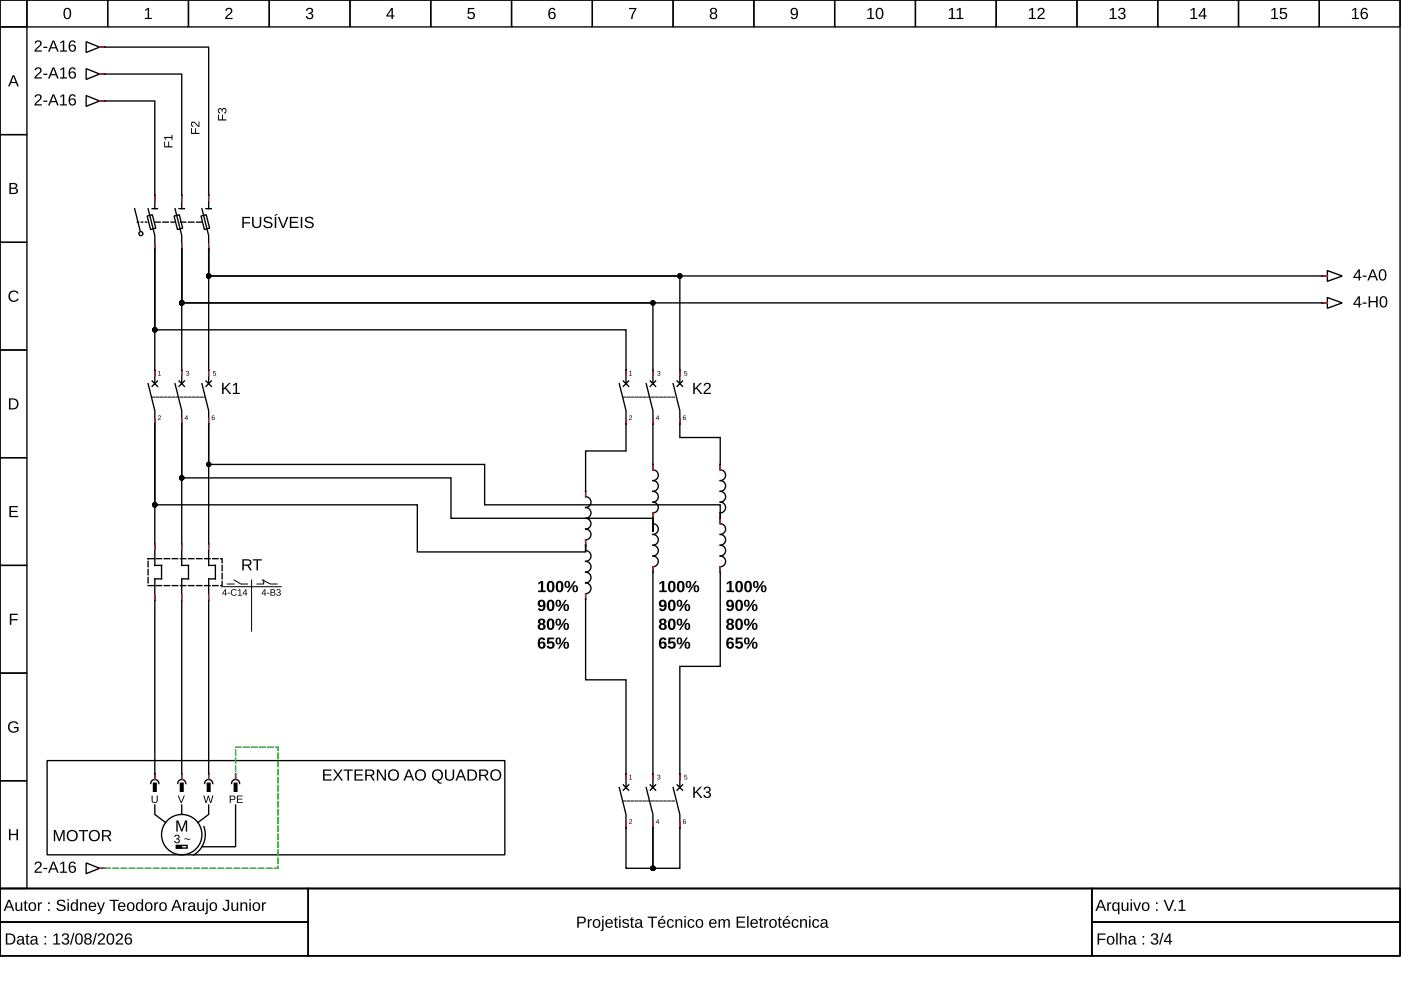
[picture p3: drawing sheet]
<svg xmlns="http://www.w3.org/2000/svg" width="297mm" height="210mm" viewBox="0 0 297 210" stroke-linecap="round" stroke-linejoin="round" font-family="sans-serif">
<g fill="none" stroke="#000" stroke-width=".29">
<path d="M0 0h296.8v188.4h-296.8zM0 0h5.7v5.7h-5.7zM5.7 0h17.1v5.7h-17.1zM22.8 0h17.2v5.7h-17.2zM40 0h17.1v5.7h-17.1zM57.1 0h17.1v5.7h-17.1zM74.2 0h17.1v5.7h-17.1zM91.3 0h17.2v5.7h-17.2zM108.5 0h17.1v5.7h-17.1zM125.6 0h17.1v5.7h-17.1zM142.7 0h17.1v5.7h-17.1zM159.8 0h17.2v5.7h-17.2z"/>
<path d="M177 0h17.1v5.7h-17.1zM194.1 0h17.1v5.7h-17.1zM211.2 0h17.1v5.7h-17.1zM228.3 0h17.2v5.7h-17.2zM245.5 0h17.1v5.7h-17.1zM262.6 0h17.1v5.7h-17.1zM279.7 0h17.1v5.7h-17.1zM0 5.7h5.7v22.8h-5.7zM18.3 14.6l2.8 1.1-2.8 1.1zM18.3 8.8l2.8 1.2-2.8 1.1zM21.1 15.7h.9M21.1 10h.9"/>
<path d="M22.3 15.7h16.2v28.5M22.3 10h21.9v34.2M0 28.5h5.7v22.9h-5.7zM18.3 20.3l2.8 1.1-2.8 1.1zM21.1 21.4h.9M22.3 21.4h10.5v22.8M0 51.4h5.7v22.8h-5.7zM28.5 44.2l1.2 4.8M31.2 45.8l1.1-.3 .7 2.9-1.1 .3zM31.4 44.2l1.4 5.7v2.9M32.3 44.2h1.1M32.8 52.8v28.5"/>
<path d="M32.8 52.8v17.1h99.9v11.4M36.9 45.8l1.1-.3 .7 2.9-1.1 .3zM37.1 44.2l1.4 5.7v2.9M38 44.2h1.1M38.5 52.8v28.5M38.5 52.8v11.4h241.8M38.5 52.8v11.4h99.9v17.1M42.6 45.8l1.1-.3 .7 2.9-1.1 .3zM42.8 44.2l1.4 5.7v2.9M43.7 44.2h1.1M44.2 52.8v28.5M44.2 52.8v5.7h236.1"/>
<path d="M44.2 52.8v5.7h99.9v22.8M280.6 58.5h.8M281.4 57.4l3.2 1.1-3.2 1.2zM0 74.2h5.7v22.8h-5.7zM280.6 64.2h.8M281.4 63.1l3.2 1.1-3.2 1.2zM0 97h5.7v22.9h-5.7zM31.4 81.3l1.4 5.8v2.8M32.3 80.8l1.1 1.1M32.8 89.9v25.4M32.8 89.9v17.1h55.7v10h35.7v-1.4M33.4 80.8l-1.1 1.1"/>
<path d="M37.1 81.3l1.4 5.8v2.8M38 80.8l1.1 1.1M38.5 89.9v25.4M38.5 89.9v11.4h57.1v8.6h42.8v2.8v-2.8M39.1 80.8l-1.1 1.1M42.8 81.3l1.4 5.8v2.8M43.7 80.8l1.1 1.1M44.2 89.9v25.4M44.2 89.9v8.6h58.6v8.5h49.9v2.9M44.8 80.8l-1.1 1.1M131.3 81.3l1.4 5.8v8.5h-8.5v9.7a1.14 1.14 0 0 1 1.1 1.2 1.14 1.14 0 0 1-1.1 1.1 1.14 1.14 0 0 1 1.1 1.1 1.14 1.14 0 0 1-1.1 1.2 1.14 1.14 0 0 1 1.1 1.1 1.14 1.14 0 0 1-1.1 1.2 1.14 1.14 0 0 1 1.1 1.1 1.14 1.14 0 0 1-1.1 1.2v2.2a1.14 1.14 0 0 1 1.1 1.2 1.14 1.14 0 0 1-1.1 1.1 1.14 1.14 0 0 1 1.1 1.2 1.14 1.14 0 0 1-1.1 1.1 1.14 1.14 0 0 1 1.1 1.1 1.14 1.14 0 0 1-1.1 1.2 1.14 1.14 0 0 1 1.1 1.1 1.14 1.14 0 0 1-1.1 1.2v18.2h8.5v22.9M132.2 80.8l1.1 1.1"/>
<path d="M133.3 80.8l-1.1 1.1M137 81.3l1.4 5.8v12.5a1.14 1.14 0 0 1 1.2 1.2 1.14 1.14 0 0 1-1.2 1.1 1.14 1.14 0 0 1 1.2 1.1 1.14 1.14 0 0 1-1.2 1.2 1.14 1.14 0 0 1 1.2 1.1 1.14 1.14 0 0 1-1.2 1.2 1.14 1.14 0 0 1 1.2 1.1 1.14 1.14 0 0 1-1.2 1.1v2.3a1.14 1.14 0 0 1 1.2 1.2 1.14 1.14 0 0 1-1.2 1.1 1.14 1.14 0 0 1 1.2 1.2 1.14 1.14 0 0 1-1.2 1.1 1.14 1.14 0 0 1 1.2 1.1 1.14 1.14 0 0 1-1.2 1.2 1.14 1.14 0 0 1 1.2 1.1 1.14 1.14 0 0 1-1.2 1.2v46.8M137.9 80.8l1.1 1.1M139 80.8l-1.1 1.1M142.7 81.3l1.4 5.8v5.7h8.6v6.8a1.14 1.14 0 0 1 1.1 1.2 1.14 1.14 0 0 1-1.1 1.1 1.14 1.14 0 0 1 1.1 1.1 1.14 1.14 0 0 1-1.1 1.2 1.14 1.14 0 0 1 1.1 1.1 1.14 1.14 0 0 1-1.1 1.2 1.14 1.14 0 0 1 1.1 1.1 1.14 1.14 0 0 1-1.1 1.1v2.3a1.14 1.14 0 0 1 1.1 1.2 1.14 1.14 0 0 1-1.1 1.1 1.14 1.14 0 0 1 1.1 1.2 1.14 1.14 0 0 1-1.1 1.1 1.14 1.14 0 0 1 1.1 1.1 1.14 1.14 0 0 1-1.1 1.2 1.14 1.14 0 0 1 1.1 1.1 1.14 1.14 0 0 1-1.1 1.2v21.1h-8.6v25.7M143.6 80.8l1.1 1.1M144.7 80.8l-1.1 1.1M0 119.9h5.7v22.8h-5.7zM32.8 115.6v4.3h1.5v2.8h-1.5v4.3M38.5 115.6v4.3h1.5v2.8h-1.5v4.3M44.2 115.6v4.3h1.5v2.8h-1.5v4.3M32.8 127.3v38"/>
<path d="M38.5 127.3v38M44.2 127.3v38M0 142.7h5.7v22.8h-5.7zM0 165.5h5.7v22.9h-5.7zM10 161.3h97v19.9h-97zM32.7 165.3a.86 .86 0 0 0-.7 .8M32.8 170.7v2l2.3 1.7M32.9 165.3a.86 .86 0 0 1 .8 .8M37.4 179.2h2.3v.6h-2.3zM38.4 165.3a.86 .86 0 0 0-.7 .8M38.5 170.7v2M38.6 165.3a.86 .86 0 0 1 .8 .8"/>
<path d="M43.2 175.3a5 5 0 0 1-2.2 6M44.2 165.3a.86 .86 0 0 0-.8 .8M44.2 170.7v2l-2.2 1.7M44.3 165.3a.86 .86 0 0 1 .8 .8M49.9 165.3a.86 .86 0 0 0-.8 .8M49.9 170.7v8.8h-7.1M49.9 164.1v1.2M50.1 165.3a.86 .86 0 0 1 .7 .8M131.3 167l1.4 5.7v11.4h5.7v-8.6M132.2 166.4l1.1 1.1M133.3 166.4l-1.1 1.1M137 167l1.4 5.7v2.8"/>
<path d="M137.9 166.4l1.1 1.1M139 166.4l-1.1 1.1M142.7 167l1.4 5.7v11.4h-5.7v-8.6M143.6 166.4l1.1 1.1M144.7 166.4l-1.1 1.1M0 188.4h296.8v14.3h-296.8zM0 188.4h65.4v7.1h-65.4zM0 195.5h65.4v7.2h-65.4zM18.3 183l2.8 1.1-2.8 1.1zM21.1 184.1h.9M65.4 188.4h166.1v14.3h-166.1zM231.5 188.4h65.3v7.1h-65.3z"/>
<path d="M231.5 195.5h65.3v7.2h-65.3z"/>
<circle cx="29.9" cy="49.5" r=".43"/>
<circle cx="38.5" cy="177" r="4.3"/>
</g>
<g fill="#000">
<path d="M30.8 2.1l.5-.4h.3v2.1h.6v.2h-1.5v-.2h.6v-1.8l-.5 .4zM48 1.8a.76 .76 0 0 1 1.2 .2 .76 .76 0 0 1-.5 1.1l-.6 .7h1.2v.2h-1.6l.1-.4 .5-.5a.7 .7 0 0 0 .4-1.2l-.5 .1-.1 .3h-.3zM65.1 1.8a.69 .69 0 0 1 1-.1 .69 .69 0 0 1 0 1.1h-.2a.67 .67 0 0 1 .5 .9 .67 .67 0 0 1-1 .4l-.5-.5-.1-.2h.3a.48 .48 0 0 0 .7 .4 .48 .48 0 0 0 .2-.7l-.6-.1v-.3a.46 .46 0 0 0 .6-.2 .46 .46 0 0 0-.3-.6 .46 .46 0 0 0-.5 .4h-.3zM99.2 1.7h1.4v.2h-1.1v.8a.81 .81 0 0 1 1 .2 .81 .81 0 0 1-.1 1.1 .81 .81 0 0 1-1.1-.1l-.2-.4h.3a.53 .53 0 0 0 .8 .2 .53 .53 0 0 0 0-.8 .53 .53 0 0 0-.8 .1h-.3zM133.4 1.7h1.5l-.6 1.5-.2 .8h-.3l.1-.6 .7-1.5h-1.2zM2.1 61.9a1.18 1.18 0 0 1 1.8 .3l-.3 .1a.87 .87 0 0 0-1.3-.1 .87 .87 0 0 0 .1 1.3 .87 .87 0 0 0 1.3-.2l.3 .1a1.21 1.21 0 0 1-1.8 .4 1.21 1.21 0 0 1-.1-1.9zM33.5 78.8l.4-.1v.8l.2 .1h-.6l.3-.1v-.7l-.3 .1zM39.6 78.7a.28 .28 0 0 1 .4 0 .28 .28 0 0 1-.1 .4 .26 .26 0 0 1 .2 .4 .26 .26 0 0 1-.3 .2l-.4-.3 .4 .2a.18 .18 0 0 0 .2-.2 .18 .18 0 0 0-.3-.2v-.1a.19 .19 0 0 0 .3-.1 .19 .19 0 0 0-.2-.3 .19 .19 0 0 0-.2 .2h-.1zM45.2 78.7h.6l-.5 .1v.3a.34 .34 0 0 1 .5 .1 .34 .34 0 0 1-.2 .5 .34 .34 0 0 1-.4-.3l.3 .2a.26 .26 0 0 0 .1-.5 .26 .26 0 0 0-.4 .1zM133.4 78.8l.4-.1v.8l.2 .1h-.6l.3-.1v-.7l-.3 .1zM139.5 78.7a.28 .28 0 0 1 .4 0 .28 .28 0 0 1-.1 .4 .26 .26 0 0 1 .2 .4 .26 .26 0 0 1-.3 .2l-.4-.3 .4 .2a.18 .18 0 0 0 .2-.2 .18 .18 0 0 0-.3-.2v-.1a.19 .19 0 0 0 .3-.1 .19 .19 0 0 0-.2-.3 .19 .19 0 0 0-.2 .2h-.1zM145.1 78.7h.6l-.5 .1v.3a.34 .34 0 0 1 .5 .1 .34 .34 0 0 1-.2 .5 .34 .34 0 0 1-.4-.3l.3 .2a.26 .26 0 0 0 .1-.5 .26 .26 0 0 0-.4 .1z"/>
<path d="M33.6 88.1a.33 .33 0 0 1 .5 .2 .33 .33 0 0 1-.3 .4l-.2 .3 .5 .1h-.6l.4-.6a.19 .19 0 0 0 0-.3 .19 .19 0 0 0-.3 .1h-.1zM133.5 88.1a.33 .33 0 0 1 .5 .2 .33 .33 0 0 1-.3 .4l-.2 .3 .5 .1h-.6l.4-.6a.19 .19 0 0 0 0-.3 .19 .19 0 0 0-.3 .1h-.1zM2 107.3h1.8v.3h-1.5v.7h1.4v.3h-1.4v.8h1.5v.2h-1.8zM2.1 130.1h1.7v.3h-1.4v.9h1.3v.2h-1.3v1h-.3zM2 153.2a1.23 1.23 0 0 1 1.9 .3l-.3 .1a.9 .9 0 0 0-1.3-.2 .9 .9 0 0 0-.2 1.2 1 1 0 0 0 1.5 .2v-.4h-.7v-.3h1v.8a1.29 1.29 0 0 1-1.8 .2 1.29 1.29 0 0 1-.1-1.9zM1.9 175.8h.3v1h1.3v-1h.3v2.3h-.3v-1h-1.3v1h-.3zM32.1 168.7h.3v1a.44 .44 0 0 0 .4 .4 .44 .44 0 0 0 .4-.5v-.9h.2v1a.65 .65 0 0 1-.6 .6 .65 .65 0 0 1-.7-.6zM37.7 168.7h.2l.5 1.4 .6-1.4h.2l-.7 1.5h-.2zM37.4 174h.4l.7 2 .8-2h.4v2.3h-.3v-2.1l-.8 2.1h-.2l-.7-2.1v2.1h-.3zM43.1 168.7h.2l.4 1.4 .4-1.4h.2l.4 1.4 .3-1.4h.2l-.4 1.5h-.3l-.3-1.3-.4 1.3h-.2zM133.5 173.8a.33 .33 0 0 1 .5 .1 .33 .33 0 0 1-.3 .5l-.2 .2 .5 .1h-.6l.4-.6a.19 .19 0 0 0 0-.3 .19 .19 0 0 0-.3 .2l-.1-.1zM133.4 164.4l.4-.1v.9l.2 .1h-.6l.3-.1v-.8l-.3 .2z"/>
<path d="M139.5 164.3a.28 .28 0 0 1 .4 0 .28 .28 0 0 1-.1 .5 .26 .26 0 0 1 .2 .3 .26 .26 0 0 1-.3 .2l-.4-.3 .4 .2a.18 .18 0 0 0 .2-.2 .18 .18 0 0 0-.3-.2v-.1a.19 .19 0 0 0 .3-.1 .19 .19 0 0 0-.2-.2 .19 .19 0 0 0-.2 .1h-.1zM145.1 164.3h.6l-.5 .1v.3a.34 .34 0 0 1 .5 .2 .34 .34 0 0 1-.2 .4 .34 .34 0 0 1-.4-.2l.3 .1a.26 .26 0 0 0 .1-.4 .26 .26 0 0 0-.4 0z"/>
<path d="M2.7 16h.3l1 2.3h-.3l-.3-.7h-1.1l-.2 .7h-.4zM2.9 16.2l-.5 1.2h.9z"/>
<path d="M7.6 14.4a.76 .76 0 0 1 1.2 .2 .76 .76 0 0 1-.5 1.1l-.7 .7h1.3v.3h-1.6l.1-.4 .5-.6a.7 .7 0 0 0 .4-1.2l-.5 .1-.2 .3h-.3zM9.2 15.6h.8v.3h-.8zM11.1 14.3h.4l1 2.4h-.4l-.2-.7h-1.1l-.3 .7h-.3zM11.3 14.5l-.4 1.2h.9zM12.8 14.7l.5-.4h.3v2.1h.6v.3h-1.5v-.3h.6v-1.8l-.5 .4zM14.9 14.4a.74 .74 0 0 1 1.2 .3l-.3 .1a.49 .49 0 0 0-.7-.2 .49 .49 0 0 0-.2 .6l-.1 .2a.77 .77 0 0 1 1.2 .1 .77 .77 0 0 1-.1 1.1 .77 .77 0 0 1-1.2-.2l-.1-.5v-.7zM14.8 15.9a.5 .5 0 0 0 1 0 .5 .5 0 0 0-1 0z"/>
<path d="M7.6 8.7a.76 .76 0 0 1 1.2 .2 .76 .76 0 0 1-.5 1.1l-.7 .7h1.3v.2h-1.6l.1-.3 .5-.6a.7 .7 0 0 0 .4-1.2l-.5 .1-.2 .3h-.3zM9.2 9.9h.8v.3h-.8zM11.1 8.6h.4l1 2.3h-.4l-.2-.6h-1.1l-.3 .6h-.3zM11.3 8.8l-.4 1.2h.9zM12.8 9l.5-.4h.3v2.1h.6v.2h-1.5v-.2h.6v-1.8l-.5 .4zM14.9 8.7a.74 .74 0 0 1 1.2 .3l-.3 .1a.49 .49 0 0 0-.7-.2 .49 .49 0 0 0-.2 .6l-.1 .2a.77 .77 0 0 1 1.2 .1 .77 .77 0 0 1-.1 1.1 .77 .77 0 0 1-1.2-.2l-.1-.5v-.8zM14.8 10.2a.5 .5 0 0 0 1 0 .5 .5 0 0 0-1 0z"/>
<path d="M13.8 1.8a.88 .88 0 0 1 1 .1 .88 .88 0 0 1 .3 1 .88 .88 0 0 1-.8 1.2 .88 .88 0 0 1-.8-1.2v-.7zM14 2a1.59 1.59 0 0 0 .1 1.8h.2a1.09 1.09 0 0 0 .4-1.5l-.3-.4z"/>
<path d="M83 1.7h.3v1.6h.3v.2h-.3v.5h-.3v-.5h-1.1v-.2zM83 2l-.8 1.3h.8z"/>
<path d="M116.6 1.8a.74 .74 0 0 1 1.2 .3l-.3 .1a.49 .49 0 0 0-.7-.3 .49 .49 0 0 0-.2 .6l-.1 .3a.77 .77 0 0 1 1.2 0 .77 .77 0 0 1-.1 1.2 .77 .77 0 0 1-1.1-.2l-.2-.5v-.8zM116.5 3.3a.5 .5 0 0 0 1 0 .5 .5 0 0 0-1 0z"/>
<path d="M150.7 1.8a.7 .7 0 0 1 1-.1 .7 .7 0 0 1 .1 1l-.2 .1a.69 .69 0 0 1 .4 .9 .69 .69 0 0 1-1 .4 .64 .64 0 0 1-.5-.6 .64 .64 0 0 1 .4-.7l-.3-.4zM150.8 2.3a.45 .45 0 0 0 .9 0 .45 .45 0 0 0-.9 0zM150.8 3.4a.5 .5 0 0 0 1 0 .5 .5 0 0 0-1 0z"/>
<path d="M167.8 1.9a.86 .86 0 0 1 1.1-.1 .86 .86 0 0 1 .3 1 .9 .9 0 0 1-.3 1.1 .9 .9 0 0 1-1.1 0l-.1-.3 .2-.1a.5 .5 0 0 0 .7 .3 .5 .5 0 0 0 .3-.6v-.3a.76 .76 0 0 1-1.2 .1 .76 .76 0 0 1 .1-1.1zM168 2a.54 .54 0 0 0 .1 .9 .54 .54 0 0 0 .8-.3 .54 .54 0 0 0-.5-.7z"/>
<path d="M184 2.1l.5-.4h.3v2.1h.6v.2h-1.5v-.2h.6v-1.8l-.5 .4zM186 1.8a.88 .88 0 0 1 1 .1 .88 .88 0 0 1 .3 1 .88 .88 0 0 1-.8 1.2 .88 .88 0 0 1-.8-1.2v-.7zM186.2 2a1.59 1.59 0 0 0 .1 1.8h.2a1.09 1.09 0 0 0 .4-1.5l-.3-.4z"/>
<path d="M201.2 2.1l.6-.4h.2v2.1h.6v.2h-1.5v-.2h.6v-1.8l-.5 .4zM202.9 2.1l.5-.4h.3v2.1h.6v.2h-1.5v-.2h.6v-1.8l-.5 .4z"/>
<path d="M218.2 2.1l.6-.4h.2v2.1h.6v.2h-1.5v-.2h.6v-1.8l-.5 .4zM220.2 1.8a.76 .76 0 0 1 1.2 .2 .76 .76 0 0 1-.4 1.1l-.7 .7h1.2v.2h-1.6l.1-.4 .6-.5a.7 .7 0 0 0 .3-1.2l-.5 .1-.1 .3h-.3z"/>
<path d="M235.3 2.1l.6-.4h.3v2.1h.5v.2h-1.4v-.2h.6v-1.8l-.6 .4zM237.3 1.8a.69 .69 0 0 1 1-.1 .69 .69 0 0 1 0 1.1h-.2a.67 .67 0 0 1 .5 .9 .67 .67 0 0 1-1 .4l-.5-.5-.1-.2h.3a.48 .48 0 0 0 .7 .4 .48 .48 0 0 0 .2-.7l-.6-.1v-.3a.46 .46 0 0 0 .7-.2 .46 .46 0 0 0-.4-.6 .46 .46 0 0 0-.5 .4h-.3z"/>
<path d="M252.5 2.1l.5-.4h.3v2.1h.6v.2h-1.5v-.2h.6v-1.8l-.5 .4zM255.2 1.7h.3v1.6h.3v.2h-.3v.5h-.3v-.5h-1.1v-.2zM255.2 2l-.8 1.3h.8z"/>
<path d="M269.6 2.1l.5-.4h.3v2.1h.6v.2h-1.5v-.2h.6v-1.8l-.5 .4zM271.4 1.7h1.4v.2h-1.1v.8a.81 .81 0 0 1 1.1 .2 .81 .81 0 0 1-.2 1.1 .81 .81 0 0 1-1.1-.1l-.2-.4h.3a.53 .53 0 0 0 .8 .2 .53 .53 0 0 0 .1-.8 .53 .53 0 0 0-.8 .1h-.3z"/>
<path d="M286.7 2.1l.6-.4h.2v2.1h.6v.2h-1.5v-.2h.6v-1.8l-.5 .4zM288.8 1.8a.74 .74 0 0 1 1.2 .3l-.3 .1a.49 .49 0 0 0-.6-.3 .49 .49 0 0 0-.3 .6v.3a.77 .77 0 0 1 1.1 0 .77 .77 0 0 1-.1 1.2 .77 .77 0 0 1-1.1-.2l-.2-.5v-.8zM288.7 3.3a.5 .5 0 0 0 1 0 .5 .5 0 0 0-1 0z"/>
<path d="M7.6 20.1a.76 .76 0 0 1 1.2 .2 .76 .76 0 0 1-.5 1.1l-.7 .7h1.3v.3h-1.6l.1-.4 .5-.6a.7 .7 0 0 0 .4-1.2l-.5 .1-.2 .3h-.3zM9.2 21.3h.8v.3h-.8zM11.1 20h.4l1 2.4h-.4l-.2-.7h-1.1l-.3 .7h-.3zM11.3 20.3l-.4 1.1h.9zM12.8 20.4l.5-.4h.3v2.1h.6v.3h-1.5v-.3h.6v-1.8l-.5 .4zM14.9 20.1a.74 .74 0 0 1 1.2 .4h-.3a.49 .49 0 0 0-.7-.2 .49 .49 0 0 0-.2 .6l-.1 .3a.77 .77 0 0 1 1.2 0 .77 .77 0 0 1-.1 1.1 .77 .77 0 0 1-1.2-.2l-.1-.5v-.7zM14.8 21.6a.5 .5 0 0 0 1 0 .5 .5 0 0 0-1 0z"/>
<path d="M34.8 30h.2v1h.7v-1h.2v1h.7v.3h-1.8zM34.8 29h1.6v-.4h.2v1.1h-.2v-.4h-1.4l.3 .4h-.2z"/>
<path d="M40.5 27.1h.2v1.1h.7v-1h.2v1h.7v.2h-1.8zM40.6 25.9a.94 .94 0 0 1 1.3 .6l.2 .2v-1h.2v1.2l-.3-.1-.5-.4a.38 .38 0 0 0-.5-.4 .38 .38 0 0 0-.2 .6l.2 .3-.5-.4z"/>
<path d="M46.2 24.3h.2v1h.7v-1h.2v1h.7v.2h-1.8zM46.3 23.1l.5-.2 .3 .4a.52 .52 0 0 1 .7-.3 .52 .52 0 0 1 .2 .8l-.5 .3v-.2a.36 .36 0 0 0 .3-.5 .36 .36 0 0 0-.5-.2l-.1 .5h-.2a.34 .34 0 0 0-.2-.5 .34 .34 0 0 0-.4 .2 .34 .34 0 0 0 .3 .4v.3l-.5-.4z"/>
<path d="M2 38.8a1.53 1.53 0 0 1 1.6 .3l.1 .5-.5 .3a.64 .64 0 0 1 .6 .8 .64 .64 0 0 1-.8 .4h-1zM2.3 39v.8h.8l.2-.2-.1-.5zM2.3 40v.9l1.1-.1a.42 .42 0 0 0-.2-.7z"/>
<path d="M51.4 46h1.6v.2h-1.3v.9h1.3v.3h-1.3v.9h-.3zM53.4 46h.4v1.5a.65 .65 0 0 0 .6 .6 .65 .65 0 0 0 .7-.7v-1.4h.3v1.5a.98 .98 0 0 1-1 .9 .98 .98 0 0 1-1-.9zM56 46.2a1.07 1.07 0 0 1 1.7 .3h-.3a.58 .58 0 0 0-.6-.3 .58 .58 0 0 0-.5 .5l.6 .3a.72 .72 0 0 1 .9 .7 .72 .72 0 0 1-1 .7 .87 .87 0 0 1-1-.6l.3-.1a.71 .71 0 0 0 .7 .4 .71 .71 0 0 0 .7-.5l-.6-.3a.76 .76 0 0 1-.8-.3 .76 .76 0 0 1-.1-.8zM58.3 46h.3v2.3h-.3zM58.5 45.4h.4l-.7 .4zM58.9 46h.3l.8 2.1 .8-2.1h.4l-1 2.3h-.3zM61.5 46h1.7v.2h-1.4v.8h1.3v.3h-1.3v.8h1.5v.2h-1.8zM63.8 46h.3v2.3h-.3zM64.8 46.2a1.07 1.07 0 0 1 1.7 .3h-.3a.58 .58 0 0 0-.7-.3 .58 .58 0 0 0-.5 .5l.6 .3a.72 .72 0 0 1 .9 .7 .72 .72 0 0 1-.9 .7 .87 .87 0 0 1-1-.6l.3-.1a.71 .71 0 0 0 .7 .4 .71 .71 0 0 0 .6-.5l-.6-.3a.76 .76 0 0 1-.7-.3 .76 .76 0 0 1-.1-.8z"/>
<path d="M288 57.1h.3v1.6h.4v.2h-.4v.6h-.3v-.6h-1.1v-.2zM288 57.5l-.8 1.2h.8zM288.9 58.4h.8v.3h-.8zM290.9 57.1h.3l1 2.4h-.4l-.2-.7h-1.1l-.3 .7h-.3zM291 57.4l-.4 1.1h.9zM292.7 57.2a.88 .88 0 0 1 1 .1 .88 .88 0 0 1 .2 1 .88 .88 0 0 1-.8 1.2 .88 .88 0 0 1-.8-1.2l.1-.7zM292.8 57.4a1.59 1.59 0 0 0 .2 1.8l.1 .1a1.09 1.09 0 0 0 .5-1.6l-.3-.4z"/>
<path d="M288 62.8h.3v1.6h.4v.2h-.4v.6h-.3v-.6h-1.1v-.2zM288 63.2l-.8 1.2h.8zM288.9 64.1h.8v.3h-.8zM290.2 62.8h.3v1h1.3v-1h.3v2.4h-.3v-1.1h-1.3v1.1h-.3zM292.9 62.9a.88 .88 0 0 1 1 .1 .88 .88 0 0 1 .2 1 .88 .88 0 0 1-.8 1.2 .88 .88 0 0 1-.8-1.2l.1-.7zM293 63.1a1.59 1.59 0 0 0 .2 1.8l.1 .1a1.09 1.09 0 0 0 .5-1.6l-.3-.3z"/>
<path d="M1.9 84.5h.8a1.18 1.18 0 0 1 1.2 1.1 1.18 1.18 0 0 1-1.1 1.2h-.9zM2.2 84.7v1.9h.5a.97 .97 0 0 0 .9-1.3 .97 .97 0 0 0-1.4-.6z"/>
<path d="M39.6 88.1h.1v.6h.2l-.2 .4-.1-.3h-.5zM39.6 88.2l-.3 .5h.3z"/>
<path d="M45 88.2l.2-.1 .3 .2-.4-.1-.1 .4a.34 .34 0 0 1 .5 0 .34 .34 0 0 1-.2 .5 .34 .34 0 0 1-.4-.3zM45 88.7a.21 .21 0 0 0 .4 0 .21 .21 0 0 0-.4 0z"/>
<path d="M47.1 81.2h.3v1.2l1.1-1.2h.4l-1 1 1.2 1.3h-.4l-1-1.1-.3 .2v.9h-.3zM49.4 81.6l.6-.4h.3v2.1h.5v.2h-1.4v-.2h.6v-1.8l-.6 .4z"/>
<path d="M139.5 88.1h.1v.6h.2l-.2 .4-.1-.3h-.5zM139.5 88.2l-.3 .5h.3z"/>
<path d="M144.9 88.2l.2-.1 .3 .2-.4-.1-.1 .4a.34 .34 0 0 1 .5 0 .34 .34 0 0 1-.2 .5 .34 .34 0 0 1-.4-.3zM144.9 88.7a.21 .21 0 0 0 .4 0 .21 .21 0 0 0-.4 0z"/>
<path d="M147 81.2h.3v1.2l1.1-1.2h.4l-1 1 1.2 1.3h-.4l-1-1.1-.3 .2v.9h-.3zM149.4 81.3a.76 .76 0 0 1 1.2 .2 .76 .76 0 0 1-.4 1.1l-.7 .7h1.2v.2h-1.5l.1-.4 .5-.5a.7 .7 0 0 0 .3-1.2l-.5 .1-.1 .3h-.3z"/>
<path d="M47.7 124.9h.2v.9h.2v.2h-.2v.3h-.1v-.3h-.7zM47.8 125.1l-.5 .7h.5zM48.3 125.7h.4v.1h-.4zM49.1 125.1l.7-.2 .4 .3-.2 .1a.5 .5 0 0 0-.7 0 .5 .5 0 0 0 0 .7 .5 .5 0 0 0 .8-.1l.1 .1a.7 .7 0 0 1-1.1 .2 .7 .7 0 0 1 0-1.1zM50.5 125.1l.5-.2v1.2h.3v.2h-.9v-.2h.4v-1l-.3 .2zM52.1 124.9h.1v.9h.2v.2h-.2v.3h-.1v-.3h-.7zM52.1 125.1l-.5 .7h.5z"/>
<path d="M51.4 118.6h1.1a.68 .68 0 0 1 .8 .5 .68 .68 0 0 1-.6 .8l.7 1h-.4l-.6-.9h-.7v.9h-.3zM51.7 118.8v.9h.8a.44 .44 0 0 0 .5-.4 .44 .44 0 0 0-.6-.5zM53.6 118.6h1.9v.2h-.8v2.1h-.3v-2.1h-.8z"/>
<path d="M56.1 124.9h.2v.9h.2v.2h-.2v.3h-.2v-.3h-.6zM56.1 125.1l-.5 .7h.5zM56.6 125.7h.5v.1h-.5zM57.3 124.9l1 .2v.3l-.2 .2 .3 .2-.1 .4-1 .1zM57.5 125.1v.4l.6-.1v-.3zM57.5 125.7v.4l.7-.1-.1-.3zM58.7 125a.4 .4 0 0 1 .7 0 .4 .4 0 0 1-.2 .6 .37 .37 0 0 1 .3 .4 .37 .37 0 0 1-.4 .3l-.5-.2v-.2h.2a.28 .28 0 0 0 .3 .3 .28 .28 0 0 0 .2-.5h-.4v-.2a.27 .27 0 0 0 .4-.1 .27 .27 0 0 0-.2-.4 .27 .27 0 0 0-.3 .3h-.2z"/>
<path d="M114.1 123.6l.6-.4h.5v2h.5v.3h-1.6v-.3h.6v-1.6l-.6 .3zM116.2 123.4a.87 .87 0 0 1 1.1-.1 .87 .87 0 0 1 .3 1.1 .88 .88 0 0 1-.9 1.2 .88 .88 0 0 1-.8-1.2zM116.5 123.6l-.1 .6a.72 .72 0 0 0 .5 1l.2-.6a.72 .72 0 0 0-.5-1.1zM118.1 123.4a.87 .87 0 0 1 1.1-.1 .87 .87 0 0 1 .3 1.1 .88 .88 0 0 1-.9 1.2 .88 .88 0 0 1-.8-1.2zM118.4 123.6l-.1 .6a.72 .72 0 0 0 .5 1l.2-.6a.72 .72 0 0 0-.5-1.1zM121.5 124.3a.69 .69 0 0 1 1.1 .5 .69 .69 0 0 1-1 .7l-.2-.5zM121.7 123.2h.4l-1.6 2.3h-.3zM119.8 123.3a.69 .69 0 0 1 1.1 .6 .69 .69 0 0 1-1 .7l-.2-.5zM121.9 124.4a.53 .53 0 0 0-.2 .5 .53 .53 0 0 0 .4 .4 .53 .53 0 0 0 .1-.5 .53 .53 0 0 0-.3-.4zM120.2 123.5a.53 .53 0 0 0-.2 .5 .53 .53 0 0 0 .4 .4 .53 .53 0 0 0 .2-.6 .53 .53 0 0 0-.4-.3z"/>
<path d="M114.2 127.4a.9 .9 0 0 1 1.1-.1 .9 .9 0 0 1 .4 1 .9 .9 0 0 1-.4 1.2 .9 .9 0 0 1-1.2-.3l-.1-.2h.5l.1 .2h.4l.2-.7a.74 .74 0 0 1-1.1 0 .74 .74 0 0 1 .1-1.1zM114.4 127.9a.4 .4 0 0 0 .8 0 .4 .4 0 0 0-.8 0zM116.2 127.4a.87 .87 0 0 1 1.1-.1 .87 .87 0 0 1 .3 1.1 .88 .88 0 0 1-.9 1.2 .88 .88 0 0 1-.8-1.2zM116.5 127.6l-.1 .6a.72 .72 0 0 0 .5 1l.2-.6a.72 .72 0 0 0-.5-1.1zM119.6 128.3a.69 .69 0 0 1 1.1 .5 .69 .69 0 0 1-1 .7l-.2-.5zM119.8 127.2h.4l-1.6 2.3h-.3zM117.9 127.3a.69 .69 0 0 1 1.1 .6 .69 .69 0 0 1-1 .7l-.2-.5zM119.9 128.4a.53 .53 0 0 0-.1 .5 .53 .53 0 0 0 .4 .4 .53 .53 0 0 0 .1-.5 .53 .53 0 0 0-.4-.4zM118.3 127.4a.53 .53 0 0 0-.2 .6 .53 .53 0 0 0 .4 .4 .53 .53 0 0 0 .2-.6 .53 .53 0 0 0-.4-.4z"/>
<path d="M114.4 135.3a.74 .74 0 0 1 1.2 .4h-.4l-.1-.1a.51 .51 0 0 0-.6 .1 .51 .51 0 0 0 0 .6 .77 .77 0 0 1 1 .1 .77 .77 0 0 1 0 1.1 .77 .77 0 0 1-1.1-.1 1.66 1.66 0 0 1 0-2.1zM114.4 136.8a.4 .4 0 0 0 .8 0 .4 .4 0 0 0-.8 0zM116 135.2h1.5v.3h-1l-.1 .6a.8 .8 0 0 1 1.2 .7 .8 .8 0 0 1-1.1 .8l-.5-.3-.1-.4h.5a.4 .4 0 0 0 .5 .2 .4 .4 0 0 0 .1-.6 .4 .4 0 0 0-.6 0h-.4zM119.6 136.2a.69 .69 0 0 1 1.1 .6 .69 .69 0 0 1-1 .7l-.2-.5zM119.8 135.2h.4l-1.6 2.3h-.3zM117.9 135.3a.69 .69 0 0 1 1.1 .6 .69 .69 0 0 1-1 .7l-.2-.5zM119.9 136.3a.53 .53 0 0 0-.1 .6 .53 .53 0 0 0 .4 .4 .53 .53 0 0 0 .1-.6 .53 .53 0 0 0-.4-.4zM118.3 135.4a.53 .53 0 0 0-.2 .6 .53 .53 0 0 0 .4 .4 .53 .53 0 0 0 .2-.6 .53 .53 0 0 0-.4-.4z"/>
<path d="M114.3 131.3a.76 .76 0 0 1 .9-.1 .76 .76 0 0 1 .3 .9l-.3 .2a.7 .7 0 0 1 .4 1 .7 .7 0 0 1-1 .3 .64 .64 0 0 1-.6-.6 .64 .64 0 0 1 .5-.7l-.4-.3zM114.5 131.8a.33 .33 0 0 0 .6 0 .33 .33 0 0 0-.6 0zM114.4 132.9a.4 .4 0 0 0 .8 0 .4 .4 0 0 0-.8 0zM116.2 131.4a.87 .87 0 0 1 1.1-.1 .87 .87 0 0 1 .3 1.1 .88 .88 0 0 1-.9 1.2 .88 .88 0 0 1-.8-1.2zM116.5 131.6l-.1 .6a.72 .72 0 0 0 .5 1l.2-.6a.72 .72 0 0 0-.5-1.1zM119.6 132.3a.69 .69 0 0 1 1.1 .5 .69 .69 0 0 1-1 .7l-.2-.5zM119.8 131.2h.4l-1.6 2.3h-.3zM117.9 131.3a.69 .69 0 0 1 1.1 .6 .69 .69 0 0 1-1 .7l-.2-.5zM119.9 132.4a.53 .53 0 0 0-.1 .5 .53 .53 0 0 0 .4 .4 .53 .53 0 0 0 .1-.6 .53 .53 0 0 0-.4-.3zM118.3 131.4a.53 .53 0 0 0-.2 .6 .53 .53 0 0 0 .4 .4 .53 .53 0 0 0 .2-.6 .53 .53 0 0 0-.4-.4z"/>
<path d="M139.8 123.6l.6-.4h.4v2h.6v.3h-1.6v-.3h.6v-1.6l-.6 .3zM141.9 123.4a.87 .87 0 0 1 1-.1 .87 .87 0 0 1 .3 1.1 .88 .88 0 0 1-.8 1.2 .88 .88 0 0 1-.8-1.2zM142.2 123.6l-.1 .6a.72 .72 0 0 0 .4 1l.3-.6a.72 .72 0 0 0-.5-1.1zM143.8 123.4a.87 .87 0 0 1 1.1-.1 .87 .87 0 0 1 .2 1.1 .88 .88 0 0 1-.8 1.2 .88 .88 0 0 1-.8-1.2zM144.1 123.6l-.1 .6a.72 .72 0 0 0 .4 1l.3-.6a.72 .72 0 0 0-.5-1.1zM147.2 124.3a.69 .69 0 0 1 1.1 .5 .69 .69 0 0 1-1 .7l-.2-.5zM147.4 123.2h.4l-1.6 2.3h-.3zM145.5 123.3a.69 .69 0 0 1 1.1 .6 .69 .69 0 0 1-1 .7l-.2-.5zM147.5 124.4a.53 .53 0 0 0-.1 .5 .53 .53 0 0 0 .4 .4 .53 .53 0 0 0 .1-.5 .53 .53 0 0 0-.4-.4zM145.9 123.5a.53 .53 0 0 0-.2 .5 .53 .53 0 0 0 .4 .4 .53 .53 0 0 0 .1-.6 .53 .53 0 0 0-.3-.3z"/>
<path d="M139.9 127.4a.9 .9 0 0 1 1.1-.1 .9 .9 0 0 1 .4 1 .9 .9 0 0 1-.4 1.2 .9 .9 0 0 1-1.2-.3l-.1-.2h.5l.1 .2h.4l.2-.7a.74 .74 0 0 1-1.1 0 .74 .74 0 0 1 .1-1.1zM140.1 127.9a.4 .4 0 0 0 .8 0 .4 .4 0 0 0-.8 0zM141.9 127.4a.87 .87 0 0 1 1-.1 .87 .87 0 0 1 .3 1.1 .88 .88 0 0 1-.8 1.2 .88 .88 0 0 1-.8-1.2zM142.2 127.6l-.1 .6a.72 .72 0 0 0 .4 1l.3-.6a.72 .72 0 0 0-.5-1.1zM145.3 128.3a.69 .69 0 0 1 1.1 .5 .69 .69 0 0 1-1 .7l-.2-.5zM145.5 127.2h.3l-1.5 2.3h-.3zM143.6 127.3a.69 .69 0 0 1 1.1 .6 .69 .69 0 0 1-1 .7l-.2-.5zM145.6 128.4a.53 .53 0 0 0-.1 .5 .53 .53 0 0 0 .4 .4 .53 .53 0 0 0 .1-.5 .53 .53 0 0 0-.4-.4zM144 127.4a.53 .53 0 0 0-.2 .6 .53 .53 0 0 0 .4 .4 .53 .53 0 0 0 .1-.6 .53 .53 0 0 0-.3-.4z"/>
<path d="M140.1 135.3a.74 .74 0 0 1 1.2 .4h-.5l-.1-.1a.51 .51 0 0 0-.5 .1 .51 .51 0 0 0 0 .6 .77 .77 0 0 1 1 .1 .77 .77 0 0 1 0 1.1 .77 .77 0 0 1-1.1-.1 1.66 1.66 0 0 1 0-2.1zM140.1 136.8a.4 .4 0 0 0 .8 0 .4 .4 0 0 0-.8 0zM141.7 135.2h1.4v.3h-.9l-.1 .6a.8 .8 0 0 1 1.2 .7 .8 .8 0 0 1-1.1 .8l-.5-.3-.1-.4h.5a.4 .4 0 0 0 .5 .2 .4 .4 0 0 0 .1-.6 .4 .4 0 0 0-.6 0h-.4zM145.3 136.2a.69 .69 0 0 1 1.1 .6 .69 .69 0 0 1-1 .7l-.2-.5zM145.5 135.2h.3l-1.5 2.3h-.3zM143.6 135.3a.69 .69 0 0 1 1.1 .6 .69 .69 0 0 1-1 .7l-.2-.5zM145.6 136.3a.53 .53 0 0 0-.1 .6 .53 .53 0 0 0 .4 .4 .53 .53 0 0 0 .1-.6 .53 .53 0 0 0-.4-.4zM144 135.4a.53 .53 0 0 0-.2 .6 .53 .53 0 0 0 .4 .4 .53 .53 0 0 0 .1-.6 .53 .53 0 0 0-.3-.4z"/>
<path d="M139.9 131.3a.76 .76 0 0 1 1-.1 .76 .76 0 0 1 .3 .9l-.3 .2a.7 .7 0 0 1 .4 1 .7 .7 0 0 1-1 .3 .64 .64 0 0 1-.6-.6 .64 .64 0 0 1 .5-.7l-.4-.3zM140.2 131.8a.33 .33 0 0 0 .6 0 .33 .33 0 0 0-.6 0zM140.1 132.9a.4 .4 0 0 0 .8 0 .4 .4 0 0 0-.8 0zM141.9 131.4a.87 .87 0 0 1 1-.1 .87 .87 0 0 1 .3 1.1 .88 .88 0 0 1-.8 1.2 .88 .88 0 0 1-.8-1.2zM142.2 131.6l-.1 .6a.72 .72 0 0 0 .4 1l.3-.6a.72 .72 0 0 0-.5-1.1zM145.3 132.3a.69 .69 0 0 1 1.1 .5 .69 .69 0 0 1-1 .7l-.2-.5zM145.5 131.2h.3l-1.5 2.3h-.3zM143.6 131.3a.69 .69 0 0 1 1.1 .6 .69 .69 0 0 1-1 .7l-.2-.5zM145.6 132.4a.53 .53 0 0 0-.1 .5 .53 .53 0 0 0 .4 .4 .53 .53 0 0 0 .1-.6 .53 .53 0 0 0-.4-.3zM144 131.4a.53 .53 0 0 0-.2 .6 .53 .53 0 0 0 .4 .4 .53 .53 0 0 0 .1-.6 .53 .53 0 0 0-.3-.4z"/>
<path d="M154.1 123.6l.6-.4h.4v2h.6v.3h-1.6v-.3h.5v-1.6l-.5 .3zM156.1 123.4a.87 .87 0 0 1 1.1-.1 .87 .87 0 0 1 .3 1.1 .88 .88 0 0 1-.8 1.2 .88 .88 0 0 1-.8-1.2zM156.5 123.6l-.1 .6a.72 .72 0 0 0 .4 1l.2-.6a.72 .72 0 0 0-.4-1.1zM158 123.4a.87 .87 0 0 1 1.1-.1 .87 .87 0 0 1 .3 1.1 .88 .88 0 0 1-.8 1.2 .88 .88 0 0 1-.8-1.2zM158.4 123.6l-.1 .6a.72 .72 0 0 0 .4 1l.2-.6a.72 .72 0 0 0-.4-1.1zM161.5 124.3a.69 .69 0 0 1 1 .5 .69 .69 0 0 1-.9 .7l-.3-.5zM161.7 123.2h.3l-1.5 2.3h-.4zM159.8 123.3a.69 .69 0 0 1 1.1 .6 .69 .69 0 0 1-1 .7l-.2-.5zM161.8 124.4a.53 .53 0 0 0-.2 .5 .53 .53 0 0 0 .4 .4 .53 .53 0 0 0 .2-.5 .53 .53 0 0 0-.4-.4zM160.1 123.5a.53 .53 0 0 0-.2 .5 .53 .53 0 0 0 .4 .4 .53 .53 0 0 0 .2-.6 .53 .53 0 0 0-.4-.3z"/>
<path d="M154.2 127.4a.9 .9 0 0 1 1.1-.1 .9 .9 0 0 1 .3 1 .9 .9 0 0 1-.4 1.2 .9 .9 0 0 1-1.1-.3l-.1-.2h.4l.2 .2h.3l.3-.7a.74 .74 0 0 1-1.1 0 .74 .74 0 0 1 .1-1.1zM154.3 127.9a.4 .4 0 0 0 .8 0 .4 .4 0 0 0-.8 0zM156.1 127.4a.87 .87 0 0 1 1.1-.1 .87 .87 0 0 1 .3 1.1 .88 .88 0 0 1-.8 1.2 .88 .88 0 0 1-.8-1.2zM156.5 127.6l-.1 .6a.72 .72 0 0 0 .4 1l.2-.6a.72 .72 0 0 0-.4-1.1zM159.6 128.3a.69 .69 0 0 1 1 .5 .69 .69 0 0 1-.9 .7l-.3-.5zM159.8 127.2h.3l-1.5 2.3h-.4zM157.9 127.3a.69 .69 0 0 1 1 .6 .69 .69 0 0 1-.9 .7l-.2-.5zM159.9 128.4a.53 .53 0 0 0-.2 .5 .53 .53 0 0 0 .4 .4 .53 .53 0 0 0 .2-.5 .53 .53 0 0 0-.4-.4zM158.2 127.4a.53 .53 0 0 0-.2 .6 .53 .53 0 0 0 .4 .4 .53 .53 0 0 0 .2-.6 .53 .53 0 0 0-.4-.4z"/>
<path d="M154.4 135.3a.74 .74 0 0 1 1.2 .4h-.5l-.1-.1a.51 .51 0 0 0-.5 .1 .51 .51 0 0 0-.1 .6 .77 .77 0 0 1 1.1 .1 .77 .77 0 0 1-.1 1.1 .77 .77 0 0 1-1-.1 1.66 1.66 0 0 1 0-2.1zM154.4 136.8a.4 .4 0 0 0 .8 0 .4 .4 0 0 0-.8 0zM156 135.2h1.4v.3h-1v.6a.8 .8 0 0 1 1.2 .7 .8 .8 0 0 1-1.1 .8l-.5-.3-.1-.4h.4a.4 .4 0 0 0 .6 .2 .4 .4 0 0 0 .1-.6 .4 .4 0 0 0-.6 0h-.5zM159.6 136.2a.69 .69 0 0 1 1 .6 .69 .69 0 0 1-.9 .7l-.3-.5zM159.8 135.2h.3l-1.5 2.3h-.4zM157.9 135.3a.69 .69 0 0 1 1 .6 .69 .69 0 0 1-.9 .7l-.2-.5zM159.9 136.3a.53 .53 0 0 0-.2 .6 .53 .53 0 0 0 .4 .4 .53 .53 0 0 0 .2-.6 .53 .53 0 0 0-.4-.4zM158.2 135.4a.53 .53 0 0 0-.2 .6 .53 .53 0 0 0 .4 .4 .53 .53 0 0 0 .2-.6 .53 .53 0 0 0-.4-.4z"/>
<path d="M154.2 131.3a.76 .76 0 0 1 1-.1 .76 .76 0 0 1 .3 .9l-.3 .2a.7 .7 0 0 1 .4 1 .7 .7 0 0 1-1 .3 .64 .64 0 0 1-.6-.6 .64 .64 0 0 1 .4-.7l-.4-.3zM154.4 131.8a.35 .35 0 0 0 .7 0 .35 .35 0 0 0-.7 0zM154.4 132.9a.4 .4 0 0 0 .8 0 .4 .4 0 0 0-.8 0zM156.1 131.4a.87 .87 0 0 1 1.1-.1 .87 .87 0 0 1 .3 1.1 .88 .88 0 0 1-.8 1.2 .88 .88 0 0 1-.8-1.2zM156.5 131.6l-.1 .6a.72 .72 0 0 0 .4 1l.2-.6a.72 .72 0 0 0-.4-1.1zM159.6 132.3a.69 .69 0 0 1 1 .5 .69 .69 0 0 1-.9 .7l-.3-.5zM159.8 131.2h.3l-1.5 2.3h-.4zM157.9 131.3a.69 .69 0 0 1 1 .6 .69 .69 0 0 1-.9 .7l-.2-.5zM159.9 132.4a.53 .53 0 0 0-.2 .5 .53 .53 0 0 0 .4 .4 .53 .53 0 0 0 .2-.6 .53 .53 0 0 0-.4-.3zM158.2 131.4a.53 .53 0 0 0-.2 .6 .53 .53 0 0 0 .4 .4 .53 .53 0 0 0 .2-.6 .53 .53 0 0 0-.4-.4z"/>
<path d="M11.4 176h.4l.8 2 .7-2h.4v2.4h-.3v-2.1l-.7 2.1h-.2l-.8-2.1v2.1h-.3zM14.1 177.2a1.22 1.22 0 0 1 2.4 0 1.22 1.22 0 0 1-2.4 0zM14.7 176.5a.92 .92 0 0 0 0 1.4 .92 .92 0 0 0 1.4-.2 .92 .92 0 0 0-.2-1.2 .92 .92 0 0 0-1.2 0zM16.7 176h2v.3h-.9v2.1h-.3v-2.1h-.8zM18.7 177.2a1.25 1.25 0 0 1 2.5 0 1.25 1.25 0 0 1-2.5 0zM19.4 176.5a.92 .92 0 0 0 0 1.4 .92 .92 0 0 0 1.4-.2 .92 .92 0 0 0-.2-1.2 .92 .92 0 0 0-1.2 0zM21.6 176h1.1a.68 .68 0 0 1 .8 .5 .68 .68 0 0 1-.5 .8l.7 1.1h-.4l-.6-1h-.8v1h-.3zM21.9 176.2v.9h.8a.44 .44 0 0 0 .5-.4 .44 .44 0 0 0-.5-.5z"/>
<path d="M37.1 177.1a.5 .5 0 0 1 .8 0 .5 .5 0 0 1-.2 .7 .52 .52 0 0 1 .3 .8 .52 .52 0 0 1-.8 .1l-.3-.4h.3a.36 .36 0 0 0 .4 .3 .36 .36 0 0 0 .2-.6h-.5v-.2a.34 .34 0 0 0 .5-.2 .34 .34 0 0 0-.2-.5 .34 .34 0 0 0-.4 .3h-.3zM39.1 177.8h1.2a.6 .6 0 0 1-.9 .1l-.3 .1z"/>
<path d="M48.7 168.7h.7a.48 .48 0 0 1 .5 .4 .48 .48 0 0 1-.5 .5h-.5v.6h-.2zM48.9 168.8v.7l.7-.1a.32 .32 0 0 0-.1-.5zM50.2 168.7h1.2v.1h-1v.6h1v.1h-1v.6h1.1v.1h-1.3z"/>
<path d="M68.5 163.1h1.8v.3h-1.5v.8h1.4v.2h-1.4v.8h1.6v.3h-1.9zM70.6 163.1h.4l.7 1 .6-1h.3l-.8 1.2 .9 1.2h-.3l-.7-1-.8 1h-.3l.9-1.2zM72.9 163.1h1.9v.3h-.8v2.1h-.3v-2.1h-.8zM75.2 163.1h1.7v.3h-1.4v.8h1.3v.2h-1.3v.8h1.5v.3h-1.8zM77.4 163.1h1.1a.68 .68 0 0 1 .9 .6 .68 .68 0 0 1-.6 .8l.7 1h-.4l-.6-1h-.7v1h-.4zM77.8 163.4v.9h.7a.44 .44 0 0 0 .6-.5 .44 .44 0 0 0-.6-.4zM79.9 163.1h.4l1.3 2.1-.1-2.1h.3v2.4h-.4l-1.2-2v2h-.3zM82.2 164.3a1.22 1.22 0 0 1 2.4 0 1.22 1.22 0 0 1-2.4 0zM82.8 163.6a.92 .92 0 0 0 0 1.4 .92 .92 0 0 0 1.4-.2 .92 .92 0 0 0-.2-1.2 .92 .92 0 0 0-1.2 0zM86.5 163.1h.4l.9 2.4h-.3l-.3-.7h-1.1l-.2 .7h-.4zM86.7 163.4l-.5 1.2h.9zM87.9 164.3a1.22 1.22 0 0 1 2.4 0 1.22 1.22 0 0 1-2.4 0zM88.5 163.6a.92 .92 0 0 0 0 1.4 .92 .92 0 0 0 1.4-.2 .92 .92 0 0 0-.2-1.2 .92 .92 0 0 0-1.2 0zM91.9 163.4a1.22 1.22 0 0 1 1.9 .4 1.22 1.22 0 0 1-.8 1.7l.2 .3 .4 .1v.2a.72 .72 0 0 1-1-.6 1.23 1.23 0 0 1-1-.8 1.23 1.23 0 0 1 .3-1.3zM92.1 163.6a.92 .92 0 0 0 0 1.4 .92 .92 0 0 0 1.4-.2 .92 .92 0 0 0-.1-1.2 .92 .92 0 0 0-1.3 0zM94.3 163.1h.4v1.5a.65 .65 0 0 0 .6 .7 .65 .65 0 0 0 .7-.7v-1.5h.3v1.5a.98 .98 0 0 1-1 .9 .98 .98 0 0 1-1-.9zM97.5 163.1h.4l.9 2.4h-.3l-.3-.7h-1l-.3 .7h-.3zM97.7 163.4l-.4 1.2h.8zM99.1 163.1h.8a1.18 1.18 0 0 1 1.2 1.2 1.18 1.18 0 0 1-1.1 1.2h-.9zM99.4 163.4v1.9h.6a.97 .97 0 0 0 .8-1.3 .97 .97 0 0 0-1.4-.6zM101.6 163.1h1.1a.68 .68 0 0 1 .8 .6 .68 .68 0 0 1-.5 .8l.6 1h-.3l-.7-1h-.7v1h-.3zM101.9 163.4v.9h.8a.44 .44 0 0 0 .5-.5 .44 .44 0 0 0-.5-.4zM103.8 164.3a1.25 1.25 0 0 1 2.5 0 1.25 1.25 0 0 1-2.5 0zM104.5 163.6a.92 .92 0 0 0 0 1.4 .92 .92 0 0 0 1.4-.2 .92 .92 0 0 0-.2-1.2 .92 .92 0 0 0-1.2 0z"/>
<path d="M139.5 173.7h.1v.7h.2l-.2 .3-.1-.2h-.5zM139.5 173.8l-.3 .6h.3z"/>
<path d="M144.9 173.8l.2-.1 .3 .2-.4-.1-.1 .4a.34 .34 0 0 1 .5 .1 .34 .34 0 0 1-.2 .5 .34 .34 0 0 1-.4-.4zM144.9 174.4a.21 .21 0 0 0 .4 0 .21 .21 0 0 0-.4 0z"/>
<path d="M147 166.8h.3v1.2l1.1-1.2h.4l-1 1 1.2 1.4h-.4l-1-1.2-.3 .3v.9h-.3zM149.4 166.9a.69 .69 0 0 1 1 0 .69 .69 0 0 1 0 1l-.2 .1a.67 .67 0 0 1 .5 .9 .67 .67 0 0 1-1 .3l-.5-.4-.1-.2 .3-.1a.48 .48 0 0 0 .7 .5 .48 .48 0 0 0 .2-.8l-.6-.1v-.3a.46 .46 0 0 0 .6-.2 .46 .46 0 0 0-.3-.6 .46 .46 0 0 0-.5 .4h-.3z"/>
<path d="M1.7 190.8h.4l.9 2.3h-.3l-.3-.7h-1l-.3 .7h-.3zM1.9 191l-.4 1.2h.8zM3.3 191.3h.3v1.2a.44 .44 0 0 0 .5 .5 .44 .44 0 0 0 .3-.6v-1.1h.3v1.8h-.3v-.3a.61 .61 0 0 1-.7 .4 .61 .61 0 0 1-.4-.7zM5.3 190.9h.2v.4h.3v.2h-.3v1.2l.1 .2h.3v.2h-.5l-.1-.1-.1-1.5h-.2v-.2h.2zM6.2 191.5a.91 .91 0 0 1 1.5 .6 .91 .91 0 0 1-1.1 1l-.4-.2-.1-.4zM6.6 191.6a.71 .71 0 0 0-.3 .9 .71 .71 0 0 0 .8 .4 .82 .82 0 0 0-.2-1.4zM8 191.3h.3v.4l.2-.3 .4-.1v.3h-.3l-.2 .3-.1 1.2h-.3zM10.2 191.3h.3v.4h-.3zM10.2 192.8h.3v.3h-.3zM12.2 191a1.07 1.07 0 0 1 1.7 .3h-.4a.58 .58 0 0 0-.6-.3 .58 .58 0 0 0-.5 .5l.6 .3a.72 .72 0 0 1 .9 .7 .72 .72 0 0 1-1 .7 .87 .87 0 0 1-1-.6l.4-.1a.71 .71 0 0 0 .7 .4 .71 .71 0 0 0 .6-.5l-.6-.3a.76 .76 0 0 1-.7-.3 .76 .76 0 0 1-.1-.8zM14.3 190.7h.3v.2h-.3zM14.3 191.3h.3v1.8h-.3zM15.1 191.5l.5-.2 .6 .3v-.9h.3v2.4h-.3v-.3a.69 .69 0 0 1-.9 .3 .69 .69 0 0 1-.3-.9zM15.4 191.7a.88 .88 0 0 0 .3 1.2 .75 .75 0 0 0 .5-.7 .75 .75 0 0 0-.5-.7zM17 191.3h.2l.1 .3a.61 .61 0 0 1 .7-.3 .61 .61 0 0 1 .4 .6v1.2h-.3v-1.1a.44 .44 0 0 0-.5-.5 .44 .44 0 0 0-.3 .6v1h-.3zM19 191.5a.82 .82 0 0 1 1-.1 .82 .82 0 0 1 .4 .9h-1.3a.53 .53 0 0 0 .3 .6 .53 .53 0 0 0 .7-.2h.2a.9 .9 0 0 1-1.2 .3 .9 .9 0 0 1-.2-1.3zM19.2 191.7l-.1 .4h1l-.3-.6zM20.6 191.3h.3l.5 1.5 .5-1.5h.4l-.7 1.8a.77 .77 0 0 1-.9 .7v-.2h.3l.3-.5zM23.2 190.8h2v.2h-.8v2.1h-.4v-2.1h-.8zM25.2 191.5a.82 .82 0 0 1 1-.1 .82 .82 0 0 1 .4 .9h-1.3a.53 .53 0 0 0 .3 .6 .53 .53 0 0 0 .7-.2h.3a.9 .9 0 0 1-1.3 .3 .9 .9 0 0 1-.2-1.3zM25.5 191.7l-.2 .4h1l-.3-.6zM27.1 191.5a.91 .91 0 0 1 1.4 .6 .91 .91 0 0 1-1 1l-.4-.2-.2-.4zM27.4 191.6a.71 .71 0 0 0-.2 .9 .71 .71 0 0 0 .8 .4 .82 .82 0 0 0-.3-1.4zM29 191.5l.5-.2 .5 .3v-.9h.3l.1 2.4h-.3l-.1-.3a.69 .69 0 0 1-.8 .3 .69 .69 0 0 1-.4-.9zM29.2 191.7a.88 .88 0 0 0 .4 1.2 .75 .75 0 0 0 .5-.7 .75 .75 0 0 0-.5-.7zM30.9 191.5a.91 .91 0 0 1 1.4 .6 .91 .91 0 0 1-1 1l-.4-.2-.2-.4zM31.2 191.6a.71 .71 0 0 0-.2 .9 .71 .71 0 0 0 .8 .4 .82 .82 0 0 0-.3-1.4zM32.7 191.3h.3v.4l.2-.3 .4-.1v.3h-.4l-.1 .3-.1 1.2h-.3zM34 191.5a.91 .91 0 0 1 1.4 .6 .91 .91 0 0 1-1.1 1l-.3-.2-.2-.4zM34.3 191.6a.71 .71 0 0 0-.3 .9 .71 .71 0 0 0 .8 .4 .82 .82 0 0 0-.2-1.4zM37.2 190.8h.4l1 2.3h-.4l-.2-.7h-1.1l-.3 .7h-.3zM37.4 191l-.4 1.2h.9zM38.8 191.3h.3v.4l.2-.3 .3-.1v.3h-.3l-.2 .3v1.2h-.3zM40.1 191.4a.72 .72 0 0 1 .8-.1 .72 .72 0 0 1 .4 .6v.9l.3 .1v.2h-.4l-.2-.3a.61 .61 0 0 1-.7 .4 .61 .61 0 0 1-.4-.7 .61 .61 0 0 1 .7-.5h.4a.41 .41 0 0 0-.2-.5 .41 .41 0 0 0-.6 .3h-.3zM40.3 192.3a.4 .4 0 0 0 .1 .7 .4 .4 0 0 0 .6-.3v-.5zM41.8 191.3h.3v1.2a.44 .44 0 0 0 .5 .5 .44 .44 0 0 0 .4-.6v-1.1h.3v1.8h-.3v-.3a.61 .61 0 0 1-.7 .4 .61 .61 0 0 1-.5-.7zM43.7 190.7h.3v.2h-.3zM43.7 191.3h.3v2.1a.44 .44 0 0 1-.6 .4v-.2l.3-.1zM44.6 191.5a.91 .91 0 0 1 1.4 .6 .91 .91 0 0 1-1 1l-.4-.2-.2-.4zM44.9 191.6a.71 .71 0 0 0-.2 .9 .71 .71 0 0 0 .8 .4 .82 .82 0 0 0-.3-1.4zM47.8 190.8h.8v1.6a.71 .71 0 0 1-.7 .8 .71 .71 0 0 1-.7-.7h.3a.39 .39 0 0 0 .4 .4 .39 .39 0 0 0 .4-.5v-1.4h-.5zM49.1 191.3h.3v1.2a.44 .44 0 0 0 .4 .5 .44 .44 0 0 0 .4-.6v-1.1h.3v1.8h-.3v-.3a.61 .61 0 0 1-.7 .4 .61 .61 0 0 1-.4-.7zM51 191.3h.3v.3a.61 .61 0 0 1 .7-.3 .61 .61 0 0 1 .4 .6v1.2h-.3v-1.1a.44 .44 0 0 0-.5-.5 .44 .44 0 0 0-.3 .6v1h-.3zM52.9 190.7h.3v.2h-.3zM52.9 191.3h.3v1.8h-.3zM53.7 191.5a.91 .91 0 0 1 1.5 .6 .91 .91 0 0 1-1.1 1l-.4-.2-.1-.4zM54.1 191.6a.71 .71 0 0 0-.3 .9 .71 .71 0 0 0 .8 .4 .82 .82 0 0 0-.2-1.4zM55.5 191.3h.3v.4l.2-.3 .4-.1v.3h-.3l-.2 .3-.1 1.2h-.3z"/>
<path d="M1.2 197.9h.8a1.18 1.18 0 0 1 1.3 1.1 1.18 1.18 0 0 1-1.2 1.3h-.9zM1.6 198.2v1.8h.5a.97 .97 0 0 0 .8-1.2 .97 .97 0 0 0-1.3-.6zM3.9 198.5a.72 .72 0 0 1 .7-.1 .72 .72 0 0 1 .5 .6v.9l.2 .2v.2h-.4l-.1-.4a.61 .61 0 0 1-.8 .5 .61 .61 0 0 1-.4-.8 .61 .61 0 0 1 .7-.4h.5a.41 .41 0 0 0-.3-.5 .41 .41 0 0 0-.5 .2h-.4zM4 199.5a.4 .4 0 0 0 .1 .6 .4 .4 0 0 0 .6-.3l.1-.4zM5.7 198.1h.2v.4h.3v.2h-.3v1.1l.1 .2h.3v.3h-.6l-.1-.2v-1.4h-.2v-.2h.2zM6.7 198.5a.72 .72 0 0 1 .8-.1 .72 .72 0 0 1 .4 .6v.9l.3 .2v.2h-.4l-.2-.4a.61 .61 0 0 1-.7 .5 .61 .61 0 0 1-.5-.8 .61 .61 0 0 1 .8-.4h.4a.41 .41 0 0 0-.3-.5 .41 .41 0 0 0-.5 .2h-.3zM6.9 199.5a.4 .4 0 0 0 .1 .6 .4 .4 0 0 0 .5-.3l.1-.4zM9.4 198.5h.4v.3h-.4zM9.4 199.9h.4v.4h-.4zM11.4 198.3l.5-.4h.3v2.1h.6v.3h-1.5v-.3h.6v-1.8l-.5 .4zM13.3 198a.69 .69 0 0 1 1.1 0 .69 .69 0 0 1-.1 1l-.2 .1a.67 .67 0 0 1 .6 .9 .67 .67 0 0 1-1 .3l-.6-.4v-.2l.3-.1a.48 .48 0 0 0 .6 .5 .48 .48 0 0 0 .2-.8l-.6-.1v-.3a.46 .46 0 0 0 .7-.2 .46 .46 0 0 0-.3-.6 .46 .46 0 0 0-.6 .4h-.3zM15.5 197.8h.3l-.7 2.5h-.3zM16.3 198a.88 .88 0 0 1 1 .1 .88 .88 0 0 1 .3 1 .88 .88 0 0 1-.9 1.2 .88 .88 0 0 1-.8-1.2l.1-.7zM16.4 198.2a1.59 1.59 0 0 0 .2 1.8l.1 .1a1.09 1.09 0 0 0 .5-1.6l-.3-.4zM18.1 198a.7 .7 0 0 1 1 0 .7 .7 0 0 1 0 1h-.1a.69 .69 0 0 1 .4 1 .69 .69 0 0 1-1 .3 .64 .64 0 0 1-.6-.6 .64 .64 0 0 1 .5-.7l-.4-.3zM18.2 198.5a.45 .45 0 0 0 .9 0 .45 .45 0 0 0-.9 0zM18.2 199.6a.49 .49 0 0 0 .9 0 .49 .49 0 0 0-.9 0zM20.3 197.8h.2l-.6 2.5h-.3zM21 198a.76 .76 0 0 1 1.2 .2 .76 .76 0 0 1-.5 1.1l-.7 .7h1.3v.3h-1.6l.1-.4 .5-.6a.7 .7 0 0 0 .4-1.1h-.5l-.2 .3h-.3zM22.9 198a.88 .88 0 0 1 1.1 .1 .88 .88 0 0 1 .2 1 .88 .88 0 0 1-.8 1.2 .88 .88 0 0 1-.8-1.2l.1-.7zM23.1 198.2a1.59 1.59 0 0 0 .1 1.8l.2 .1a1.09 1.09 0 0 0 .5-1.6l-.3-.4zM24.8 198a.76 .76 0 0 1 1.2 .2 .76 .76 0 0 1-.5 1.1l-.6 .7h1.2v.3h-1.6l.1-.4 .5-.6a.7 .7 0 0 0 .4-1.1h-.5l-.2 .3h-.3zM26.8 198a.74 .74 0 0 1 1.1 .4h-.2a.49 .49 0 0 0-.7-.2 .49 .49 0 0 0-.3 .6v.3a.77 .77 0 0 1 1.2 0 .77 .77 0 0 1-.1 1.1 .77 .77 0 0 1-1.2-.2l-.1-.5v-.7zM26.7 199.5a.5 .5 0 0 0 1 0 .5 .5 0 0 0-1 0z"/>
<path d="M7.6 182.8a.76 .76 0 0 1 1.2 .2 .76 .76 0 0 1-.5 1.1l-.7 .7h1.3v.3h-1.6l.1-.4 .5-.6a.7 .7 0 0 0 .4-1.2l-.5 .1-.2 .3h-.3zM9.2 184h.8v.3h-.8zM11.1 182.7h.4l1 2.4h-.4l-.2-.7h-1.1l-.3 .7h-.3zM11.3 182.9l-.4 1.2h.9zM12.8 183.1l.5-.4h.3v2.1h.6v.3h-1.5v-.3h.6v-1.8l-.5 .4zM14.9 182.8a.74 .74 0 0 1 1.2 .3l-.3 .1a.49 .49 0 0 0-.7-.2 .49 .49 0 0 0-.2 .6l-.1 .2a.77 .77 0 0 1 1.2 .1 .77 .77 0 0 1-.1 1.1 .77 .77 0 0 1-1.2-.2l-.1-.5v-.7zM14.8 184.3a.5 .5 0 0 0 1 0 .5 .5 0 0 0-1 0z"/>
<path d="M122.4 194.3a2.06 2.06 0 0 1 1.6 .2 .73 .73 0 0 1 .1 .9 .73 .73 0 0 1-.7 .4h-.7v.9h-.3zM122.7 194.6v.9h1a.47 .47 0 0 0-.1-.8zM124.6 194.9h.3v.4l.2-.4h.4v.3h-.4l-.1 .2-.1 1.3h-.3zM125.9 195.1a.91 .91 0 0 1 1.4 .5 .91 .91 0 0 1-1.1 1.1l-.3-.2-.2-.4zM126.2 195.2a.71 .71 0 0 0-.3 .8 .71 .71 0 0 0 .9 .4 .82 .82 0 0 0-.3-1.3zM127.7 194.2h.3v.3h-.3zM127.7 194.9h.3v2a.44 .44 0 0 1-.7 .5v-.2l.4-.2zM128.5 195.1a.82 .82 0 0 1 1-.2 .82 .82 0 0 1 .4 1h-1.2a.53 .53 0 0 0 .3 .6 .53 .53 0 0 0 .6-.3l.3 .1a.9 .9 0 0 1-1.3 .3 .9 .9 0 0 1-.2-1.3zM128.8 195.2l-.1 .4h.9l-.3-.5zM130.5 194.5h.2v.4h.3v.2h-.3v1.2l.1 .2h.2v.2h-.5l-.1-.2v-1.4h-.3v-.2h.3zM131.3 194.2h.3v.3h-.3zM131.3 194.9h.3v1.8h-.3zM132.1 195a.82 .82 0 0 1 1.3 .3h-.3a.38 .38 0 0 0-.5-.3 .38 .38 0 0 0-.2 .5l.1 .1a.62 .62 0 0 1 .8 .2 .62 .62 0 0 1-.1 .8 .89 .89 0 0 1-1.3-.3l.3-.1a.44 .44 0 0 0 .5 .4 .44 .44 0 0 0 .3-.5l-.1-.1a.79 .79 0 0 1-.9-.8zM133.9 194.5h.2v.4h.3v.2h-.3v1.2l.1 .2h.2v.2h-.5l-.1-.2v-1.4h-.2v-.2h.2zM134.9 195a.72 .72 0 0 1 .8-.1 .72 .72 0 0 1 .4 .6v.9l.3 .1v.2h-.4l-.2-.3a.61 .61 0 0 1-.8 .4 .61 .61 0 0 1-.4-.8 .61 .61 0 0 1 .8-.4h.4a.41 .41 0 0 0-.3-.5 .41 .41 0 0 0-.5 .3l-.3-.1zM135.1 195.9a.4 .4 0 0 0 .1 .7 .4 .4 0 0 0 .5-.4l.1-.4zM137.3 194.3h2v.3h-.8v2.1h-.4v-2.1h-.8zM139.7 195.1a.82 .82 0 0 1 1-.2 .82 .82 0 0 1 .4 1h-1.3a.53 .53 0 0 0 .3 .6 .53 .53 0 0 0 .7-.3l.3 .1a.9 .9 0 0 1-1.3 .3 .9 .9 0 0 1-.2-1.3zM140 195.2l-.2 .4h1l-.3-.5zM140.4 194.2h.4l-.7 .5zM141.6 195.1a.74 .74 0 0 1 1.3 .3h-.3a.46 .46 0 0 0-.7-.3 .46 .46 0 0 0-.2 .7 .47 .47 0 0 0 .2 .6 .47 .47 0 0 0 .7-.3l.3 .1a.8 .8 0 0 1-1.1 .5 .8 .8 0 0 1-.4-1.2zM143.2 194.9h.3v.3a.61 .61 0 0 1 .7-.3 .61 .61 0 0 1 .4 .6v1.2h-.3v-1.1a.44 .44 0 0 0-.4-.5 .44 .44 0 0 0-.4 .6v1h-.3zM145.1 194.2h.3v.3h-.3zM145.1 194.9h.3v1.8h-.3zM146 195.1a.74 .74 0 0 1 1.2 .3h-.3a.46 .46 0 0 0-.6-.3 .46 .46 0 0 0-.2 .7 .47 .47 0 0 0 .2 .6 .47 .47 0 0 0 .6-.3l.4 .1a.8 .8 0 0 1-1.1 .5 .8 .8 0 0 1-.4-1.2zM147.7 195.1a.91 .91 0 0 1 1.4 .5 .91 .91 0 0 1-1.1 1.1l-.3-.2-.2-.4zM148 195.2a.71 .71 0 0 0-.2 .8 .71 .71 0 0 0 .8 .4 .82 .82 0 0 0-.3-1.3zM150.6 195.1a.82 .82 0 0 1 .9-.2 .82 .82 0 0 1 .4 1h-1.2a.53 .53 0 0 0 .3 .6 .53 .53 0 0 0 .6-.3l.3 .1a.9 .9 0 0 1-1.3 .3 .9 .9 0 0 1-.2-1.3zM150.8 195.2l-.1 .4h.9l-.3-.5zM152.3 194.9h.3v.3a.56 .56 0 0 1 .5-.3 .56 .56 0 0 1 .6 .3 .56 .56 0 0 1 .6-.3 .56 .56 0 0 1 .4 .6v1.2h-.3v-1.4a.4 .4 0 0 0-.5-.2 .4 .4 0 0 0-.2 .6v1h-.3v-1.4a.4 .4 0 0 0-.6-.2 .4 .4 0 0 0-.2 .6v1h-.3zM156.2 194.3h1.8v.3h-1.5v.8h1.4v.2h-1.4v.8h1.5v.3h-1.8zM158.4 194.2h.3v2.5h-.3zM159.3 195.1a.82 .82 0 0 1 1-.2 .82 .82 0 0 1 .4 1h-1.3a.53 .53 0 0 0 .3 .6 .53 .53 0 0 0 .7-.3l.2 .1a.9 .9 0 0 1-1.2 .3 .9 .9 0 0 1-.2-1.3zM159.5 195.2l-.1 .4h1l-.3-.5zM161.2 194.5h.2v.4h.3v.2h-.3v1.2l.1 .2h.3v.2h-.5l-.2-.2v-1.4h-.2v-.2h.2zM162 194.9h.3v.4l.2-.4h.4v.3h-.3l-.2 .2-.1 1.3h-.3zM163.3 195.1a.91 .91 0 0 1 1.4 .5 .91 .91 0 0 1-1.1 1.1l-.3-.2-.2-.4zM163.6 195.2a.71 .71 0 0 0-.3 .8 .71 .71 0 0 0 .9 .4 .82 .82 0 0 0-.3-1.3zM165.2 194.5h.2v.4h.3v.2h-.3v1.2l.1 .2h.3v.2h-.5l-.2-.2v-1.4h-.2v-.2h.2zM166.1 195.1a.82 .82 0 0 1 1-.2 .82 .82 0 0 1 .4 1h-1.3a.53 .53 0 0 0 .4 .6 .53 .53 0 0 0 .6-.3l.3 .1a.9 .9 0 0 1-1.3 .3 .9 .9 0 0 1-.2-1.3zM166.4 195.2l-.1 .4h.9l-.3-.5zM166.9 194.2h.3l-.7 .5zM168 195.1a.74 .74 0 0 1 1.3 .3h-.3a.46 .46 0 0 0-.6-.3 .46 .46 0 0 0-.2 .7 .47 .47 0 0 0 .2 .6 .47 .47 0 0 0 .6-.3l.3 .1a.8 .8 0 0 1-1.1 .5 .8 .8 0 0 1-.3-1.2zM169.6 194.9h.3v.3a.61 .61 0 0 1 .7-.3 .61 .61 0 0 1 .5 .6v1.2h-.3v-1.1a.44 .44 0 0 0-.5-.5 .44 .44 0 0 0-.4 .6v1h-.3zM171.5 194.2h.3v.3h-.3zM171.5 194.9h.3v1.8h-.3zM172.4 195.1a.74 .74 0 0 1 1.3 .3h-.3a.46 .46 0 0 0-.7-.3 .46 .46 0 0 0-.2 .7 .47 .47 0 0 0 .3 .6 .47 .47 0 0 0 .6-.3l.3 .1a.8 .8 0 0 1-1.1 .5 .8 .8 0 0 1-.4-1.2zM174.2 195a.72 .72 0 0 1 .8-.1 .72 .72 0 0 1 .4 .6v.9l.3 .1v.2h-.4l-.2-.3a.61 .61 0 0 1-.7 .4 .61 .61 0 0 1-.5-.8 .61 .61 0 0 1 .8-.4h.4a.41 .41 0 0 0-.3-.5 .41 .41 0 0 0-.5 .3l-.3-.1zM174.4 195.9a.4 .4 0 0 0 .1 .7 .4 .4 0 0 0 .5-.4l.1-.4z"/>
<path d="M232.7 197.9h1.7v.3h-1.4v.9h1.3v.2h-1.3v1h-.3zM234.9 198.7a.91 .91 0 0 1 1.4 .5 .91 .91 0 0 1-1.1 1.1l-.3-.2-.2-.5zM235.2 198.7a.71 .71 0 0 0-.3 .9 .71 .71 0 0 0 .9 .4 .82 .82 0 0 0-.3-1.4zM236.7 197.8h.3v2.5h-.3zM237.4 197.8h.3v1a.61 .61 0 0 1 .7-.4 .61 .61 0 0 1 .5 .7v1.2h-.3v-1.2a.43 .43 0 0 0-.5-.5 .43 .43 0 0 0-.4 .6v1.1h-.3zM239.5 198.5a.72 .72 0 0 1 .8-.1 .72 .72 0 0 1 .4 .6v.9l.3 .2v.2h-.4l-.2-.4a.61 .61 0 0 1-.7 .5 .61 .61 0 0 1-.5-.8 .61 .61 0 0 1 .8-.4h.4a.41 .41 0 0 0-.3-.5 .41 .41 0 0 0-.5 .2h-.3zM239.7 199.5a.4 .4 0 0 0 .1 .6 .4 .4 0 0 0 .5-.3l.1-.4zM242.3 198.5h.3v.3h-.3zM242.3 199.9h.3v.4h-.3zM244.3 198a.69 .69 0 0 1 1 0 .69 .69 0 0 1-.1 1l-.2 .1a.67 .67 0 0 1 .6 .9 .67 .67 0 0 1-1 .3l-.6-.4v-.2l.3-.1a.48 .48 0 0 0 .6 .5 .48 .48 0 0 0 .2-.8l-.6-.1v-.3a.46 .46 0 0 0 .7-.2 .46 .46 0 0 0-.3-.6 .46 .46 0 0 0-.6 .4h-.3zM246.4 197.8h.3l-.7 2.5h-.3zM247.9 197.9h.3v1.6h.3v.2h-.3v.6h-.3v-.6h-1.1v-.2zM247.9 198.3l-.8 1.2h.8z"/>
<path d="M233.2 190.8h.4l.9 2.3h-.3l-.3-.7h-1l-.3 .7h-.4zM233.4 191l-.5 1.2h.9zM234.8 191.3h.2l.1 .4 .1-.3 .4-.1v.3h-.3l-.2 .3v1.2h-.3zM236 191.5l.5-.2 .5 .3 .1-.3h.2v2.5h-.3v-1a.69 .69 0 0 1-.8 .3 .69 .69 0 0 1-.4-.9zM236.2 191.7a.88 .88 0 0 0 .3 1.2 .75 .75 0 0 0 .6-.7 .75 .75 0 0 0-.5-.7zM237.8 191.3h.3v1.2a.44 .44 0 0 0 .5 .5 .44 .44 0 0 0 .3-.6v-1.1h.3v1.8h-.2l-.1-.3a.61 .61 0 0 1-.7 .4 .61 .61 0 0 1-.4-.7zM239.7 190.7h.3v.2h-.3zM239.7 191.3h.3v1.8h-.3zM240.2 191.3h.4l.5 1.6 .5-1.6h.3l-.6 1.8h-.4zM242.3 191.5a.91 .91 0 0 1 1.4 .6 .91 .91 0 0 1-1.1 1l-.3-.2-.2-.4zM242.6 191.6a.71 .71 0 0 0-.2 .9 .71 .71 0 0 0 .8 .4 .82 .82 0 0 0-.3-1.4zM245.1 191.3h.3v.4h-.3zM245.1 192.8h.3v.3h-.3zM246.7 190.8h.3l.8 2.1 .8-2.1h.4l-1 2.3h-.3zM249 192.8h.3v.3h-.3zM249.9 191.2l.6-.4h.3v2.1h.6v.2h-1.5v-.2h.6v-1.8l-.6 .3z"/>
</g>
<g fill="none" stroke="#f00" stroke-width=".29">
<path d="M21.1 15.7h1.2M21.1 10h1.2M21.1 21.4h1.2M32.8 41.4v1.1M32.8 51.7v1.1M38.5 41.4v1.1M38.5 51.7v1.1M44.2 41.4v1.1M44.2 51.7v1.1M280.3 58.5h1.1M32.8 78.5v1.1M38.5 78.5v1.1"/>
<path d="M44.2 78.5v1.1M132.7 78.5v1.1M138.4 78.5v1.1M144.1 78.5v1.1M280.3 64.2h1.1M32.8 88.8v1.1M38.5 88.8v1.1M44.2 88.8v1.1M132.7 88.8v1.1M138.4 88.8v1.1M138.4 98.5v1.1M144.1 88.8v1.1"/>
<path d="M152.7 98.5v1.1M32.8 115.3v1.2M38.5 115.3v1.2M44.2 115.3v1.2M124.2 104.2v1.1M124.2 114.5v2.2M138.4 108.7v2.3M152.7 108.7v2.3M32.8 126.2v1.1M38.5 126.2v1.1M44.2 126.2v1.1M124.2 125.9v1.1"/>
<path d="M138.4 120.2v1.1M152.7 120.2v1.1M32.8 164.1v1.2M38.5 164.1v1.2M44.2 164.1v1.2M49.9 164.1v1.2M132.7 164.1v1.2M132.7 174.4v1.1M138.4 164.1v1.2M138.4 174.4v1.1M144.1 164.1v1.2M144.1 174.4v1.1"/>
<path d="M21.1 184.1h1.2"/>
</g>
<g fill="none" stroke="#00f" stroke-width=".29">
<path d="M22.3 10h.1M22.3 15.7h.1M22.3 21.4h.1M32.8 41.4h.1M32.8 52.8h.1M38.5 41.4h.1M38.5 52.8h.1M44.2 41.4h.1M44.2 52.8h.1M280.3 58.5h.1M32.8 78.5h.1M38.5 78.5h.1"/>
<path d="M44.2 78.5h.1M132.7 78.5h.1M138.4 78.5h.1M144.1 78.5h.1M280.3 64.2h.1M32.8 89.9h.1M38.5 89.9h.1M44.2 89.9h.1M132.7 89.9h.1M138.4 98.5h.1M138.4 89.9h.1M144.1 89.9h.1"/>
<path d="M152.7 98.5h.1M32.8 115.3h.1M38.5 115.3h.1M44.2 115.3h.1M124.2 115.6h.1M124.2 104.2h.1M138.4 109.9h.1M152.7 109.9h.1M32.8 127.3h.1M38.5 127.3h.1M44.2 127.3h.1M124.2 127h.1"/>
<path d="M138.4 121.3h.1M152.7 121.3h.1M32.8 164.1h.1M38.5 164.1h.1M44.2 164.1h.1M49.9 164.1h.1M132.7 164.1h.1M132.7 175.5h.1M138.4 164.1h.1M138.4 175.5h.1M144.1 164.1h.1M144.1 175.5h.1"/>
<path d="M22.3 184.1h.1"/>
</g>
<path d="M32.8 47.1h4.3M38.2 47.1h4.6M31.4 118.5h15.7v5.7h-15.7z" fill="none" stroke="#000" stroke-width=".29" stroke-dasharray="1.1 .6"/>
<path d="M47.1 124.4h12.5M48.2 123.8h1.4M49.6 123l1.5 .8h1.4M53.3 123v10.8M55.6 123l1.7 .8h1.5M55.9 123v.8h-1.4" fill="none" stroke="#000" stroke-width=".21"/>
<path d="M29.1 47.1h2" fill="none" stroke="#000" stroke-width=".29" stroke-dasharray=".3 .6"/>
<path d="M32.3 84.2h11.1M132.2 84.2h11.1M132.2 169.8h11.1" fill="none" stroke="#000" stroke-width=".21" stroke-dasharray=".6 .3"/>
<g fill="#000" stroke="#000" stroke-width=".29">
<path d="M32.5 166.1h.6v1.7h-.6z" fill-rule="evenodd"/>
<path d="M38.2 166.1h.6v1.7h-.6z" fill-rule="evenodd"/>
<path d="M44 166.1h.5v1.7h-.5z" fill-rule="evenodd"/>
<path d="M49.7 166.1h.5v1.7h-.5z" fill-rule="evenodd"/>
<circle cx="44.2" cy="58.5" r=".43"/>
<circle cx="144.1" cy="58.5" r=".43"/>
<circle cx="32.8" cy="69.9" r=".43"/>
<circle cx="38.5" cy="64.2" r=".43"/>
<circle cx="138.4" cy="64.2" r=".43"/>
<circle cx="44.2" cy="98.5" r=".43"/>
<circle cx="32.8" cy="107" r=".43"/>
<circle cx="38.5" cy="101.3" r=".43"/>
<circle cx="138.4" cy="184.1" r=".43"/>
</g>
<path d="M37.4 179.2h1.1v.6h-1.1z" fill-rule="evenodd" fill="#000" stroke="#000" stroke-width=".21"/>
<path d="M22.3 184.1h36.6v-25.7h-9v5.7" fill="none" stroke="#0a0" stroke-width=".29" stroke-dasharray="1.1 .6"/>
</svg>
